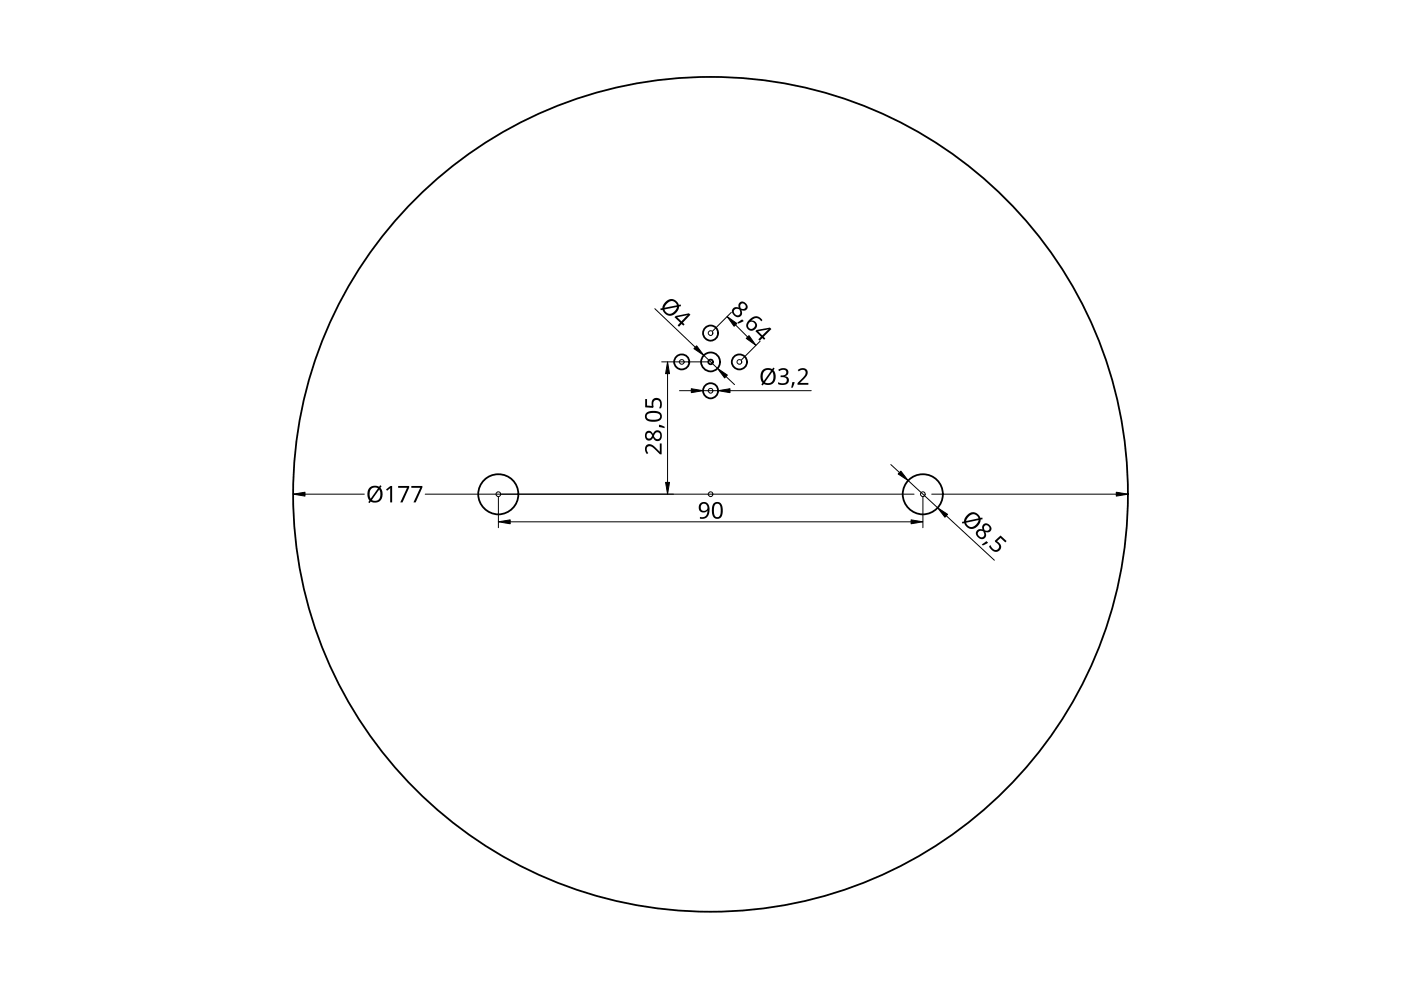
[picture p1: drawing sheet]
<svg xmlns="http://www.w3.org/2000/svg" width="297mm" height="210mm" viewBox="0 0 297 210" stroke-linecap="round" stroke-linejoin="round" font-family="sans-serif">
<g fill="none" stroke="#000" stroke-width=".38">
<circle cx="144.5" cy="76.7" r="1.59"/>
<circle cx="150.6" cy="70.6" r="1.59"/>
<circle cx="150.7" cy="76.7" r="2"/>
<circle cx="156.8" cy="76.7" r="1.6"/>
<circle cx="150.6" cy="82.8" r="1.59"/>
<circle cx="105.7" cy="104.8" r="4.2"/>
<circle cx="150.6" cy="104.8" r="88.5"/>
<circle cx="195.7" cy="104.8" r="4.2"/>
</g>
<circle cx="150.6" cy="76.7" r=".49" fill="none" stroke="#000" stroke-width=".38"/>
<g fill="none" stroke="#000" stroke-width=".21">
<path d="M138.8 65.4l8.6 8.2M141.5 79.2v23.1M149.2 75.3l2.9 2.8M150 76.7h-9.7M153.9 79.8l1.8 1.8M155.1 66.2l-4 4M155.9 68.9l2.6 2.6M161.2 72.3l-4 4M144.1 82.8h2.5M149.1 82.8h3.2M154.8 82.8h17.2M188.9 98.5l1.8 1.7"/>
<path d="M62.2 104.8h15M105.7 105.4v6.5M192.5 101.9l6.3 5.8M193.2 110.6h-85M193.8 104.8h-103.7M195.7 105.4v6.5M200.6 109.4l10.2 9.4M239.2 104.8h-41.7"/>
</g>
<g fill="#000" stroke="#000" stroke-width=".21">
<path d="M141.5 76.7l.5 2.5h-.9zM147.7 73.3l1.5 2-2.1-1.4zM154.2 67.1l2 1.5-.6 .6zM158.2 71.8l.6-.6 1.5 2zM146.6 82.4l2.5 .4-2.5 .4zM152.1 78.1l2.1 1.4-.6 .6zM152.3 82.8l2.5-.4v.9zM191 99.9l1.5 2-2.1-1.4zM62.2 104.8l2.5-.4v.8zM105.7 110.6l2.5-.4v.9zM141.1 102.3h.9l-.5 2.5zM193.2 110.2l2.5 .4-2.5 .5z"/>
<path d="M198.8 107.7l2.1 1.3-.6 .7zM236.7 104.4l2.5 .4-2.5 .4z"/>
</g>
<g fill="#000">
<path d="M156.3 68.4l1-.7 .4 .3-1.2 .6zM165 78.4a1.25 1.25 0 0 1 1.2-.4 1.25 1.25 0 0 1 1 .9 .85 .85 0 0 1-.8 .9 .93 .93 0 0 1 .9 1 .93 .93 0 0 1-1.1 .8l-1.2-.2v-.4a1.24 1.24 0 0 0 1.8-.3 .71 .71 0 0 0-1-.7h-.3v-.4a.81 .81 0 0 0 .9-.1 .81 .81 0 0 0 .3-.8 1.02 1.02 0 0 0-1.5 0zM136.8 84.6h.4v1.4l1 .1a1.17 1.17 0 0 1 1-1.8 1.17 1.17 0 0 1 1.1 1.6l-.2 .7h-.4a1.03 1.03 0 0 0-.5-1.8 .93 .93 0 0 0-.6 1.5l-.2 .2-1.6-.1zM139.7 90.1l1.2 .4v.3l-1.2-.3zM137 94.4a1.5 1.5 0 0 1 2.2 .7l.7 .7v-1.8h.4v2.3h-.4l-1.1-1.1a.98 .98 0 0 0-1.6-.2l-.1 .4 .3 .7-.2 .2a1.47 1.47 0 0 1-.2-1.9zM168 81l.5 .1-.4 1.1h-.4zM169.1 78.5a1.16 1.16 0 0 1 1.4-.5 1.16 1.16 0 0 1 .7 1.2l-.3 .6-1.3 1.4h1.8v.4h-2.3v-.4l1.1-1.1a.98 .98 0 0 0 .3-1.6l-.5-.1-.6 .3zM81.8 103.8l1-.8h.3v3.5h-.4v-3l-.6 .6zM84.4 103h2.4v.4l-1.5 3.1h-.4l1.4-3.1h-1.9zM87.2 103h2.3v.4l-1.4 3.1h-.4l1.4-3.1h-1.9zM208.1 115.4l1-.7 .4 .3-1.1 .7zM210 115.5a1.03 1.03 0 0 0 1.6 .9 .93 .93 0 0 0-.6-1.5l-.1-.2 1.2-1.2 1.3 1.2-.2 .3-1.1-.9-.7 .7 .4 .3a1.13 1.13 0 0 1 0 1.8 1.13 1.13 0 0 1-1.8-.5l-.3-.6z"/>
<path d="M141 64.1a1.61 1.61 0 0 1 1.7-.7 1.61 1.61 0 0 1 1.2 1.2h.4l.1 .3-.4 .1a1.8 1.8 0 0 1-1.5 1.9 1.8 1.8 0 0 1-2-1.2l-.4 .1-.1-.4 .4-.1 .2-.6zM140.9 65.6a1.24 1.24 0 0 0 1.1 .9 1.24 1.24 0 0 0 1.2-.8l.3-.6zM141.4 64.4l-.5 .8 2.6-.5a1.17 1.17 0 0 0-.9-.9 1.17 1.17 0 0 0-1.2 .6z"/>
<path d="M143.3 67l2.8-.6 .3 .3-1.6 1.7 .3 .4-.2 .2-.4-.3-.5 .6-.3-.3 .5-.6-1.2-1.1zM143.6 67.3l.9 .8 1.3-1.3z"/>
<path d="M155.5 65.4a1.03 1.03 0 0 1 1.1-.2 .91 .91 0 0 1 .5-1.2 .91 .91 0 0 1 1.2 .5 .85 .85 0 0 1 0 1.1 .85 .85 0 0 1-1.1 .2 1 1 0 0 1-.4 1.4 1 1 0 0 1-1.4-.5l-.2-.8zM155.5 66.2a.7 .7 0 0 0 1.4 0 .7 .7 0 0 0-1.4 0zM156.9 65a.6 .6 0 0 0 1.2 0 .6 .6 0 0 0-1.2 0z"/>
<path d="M158.8 67.9a1.63 1.63 0 0 1 2.8 0l-.2 .2a1.18 1.18 0 0 0-2.1-.1 1.08 1.08 0 0 1 1.2 1 1.08 1.08 0 0 1-1.2 1.1 1.22 1.22 0 0 1-1.1-.9 1.22 1.22 0 0 1 .6-1.3zM158.6 69a.76 .76 0 0 0 1.5 0 .76 .76 0 0 0-1.5 0z"/>
<path d="M160.2 70.2l.2-.2 2.8-.5 .4 .3-1.7 1.6 .4 .4-.3 .2-.4-.3-.5 .5-.3-.2 .5-.6zM160.7 70.2l.9 .9 1.4-1.3z"/>
<path d="M161.7 78.5l.5-.3a1.92 1.92 0 0 1 1.5 .1l.2-.4 .3 .2-.2 .4 .3 .6 .2 .7a1.63 1.63 0 0 1-.8 1.6 1.63 1.63 0 0 1-1.8 0l-.2 .3-.3-.2 .3-.3a2.31 2.31 0 0 1 0-2.7zM163.7 78.8l-1.5 2.3a1.24 1.24 0 0 0 1.4-.1 1.24 1.24 0 0 0 .4-1.5zM162.1 78.7a2 2 0 0 0-.2 2.1l1.6-2.2-.8-.2z"/>
<path d="M137.1 91.5a.88 .88 0 0 1 1.3 .5 1 1 0 0 1 1.3-.7 1 1 0 0 1 .6 1.3 .94 .94 0 0 1-.8 .9 .94 .94 0 0 1-1-.7 .91 .91 0 0 1-1.2 .6 .91 .91 0 0 1-.5-1.2zM138.7 92.4a.7 .7 0 0 0 1.4 0 .7 .7 0 0 0-1.4 0zM137.1 92.4a.6 .6 0 0 0 1.2 0 .6 .6 0 0 0-1.2 0z"/>
<path d="M137 87.6l.6-.4 .9-.1a1.36 1.36 0 0 1 1.8 1.3 1.57 1.57 0 0 1-2 1 1.19 1.19 0 0 1-1.3-.4 1.19 1.19 0 0 1 0-1.4zM137.3 87.8a.75 .75 0 0 0 0 1 .75 .75 0 0 0 .9 .2h1a.69 .69 0 0 0 .8-.7 .69 .69 0 0 0-.8-.7h-1.3z"/>
<path d="M78.3 103.5l.5-.4a1.92 1.92 0 0 1 1.6 .1l.2-.3 .3 .2-.2 .3a1.8 1.8 0 0 1 .2 2.4 1.8 1.8 0 0 1-2.3 .5l-.2 .4-.3-.2 .2-.4a2.31 2.31 0 0 1 0-2.6zM80.4 103.8l-1.6 2.2a1.18 1.18 0 0 0 1.4 0 1.18 1.18 0 0 0 .4-1.2zM78.7 103.6a2 2 0 0 0-.1 2.1l1.5-2.2-.7-.1z"/>
<path d="M148.4 106.7a1.22 1.22 0 0 1 1.5-.1 1.22 1.22 0 0 1 .5 1.4 1.64 1.64 0 0 1-2 2v-.4a1.16 1.16 0 0 0 1.2-.2 1.16 1.16 0 0 0 .4-1.1 1.08 1.08 0 0 1-1.6 .1 1.08 1.08 0 0 1 0-1.7zM148.5 107.6a.76 .76 0 0 0 1.5 0 .76 .76 0 0 0-1.5 0z"/>
<path d="M151.4 106.7a1.16 1.16 0 0 1 1.3-.1 1.16 1.16 0 0 1 .5 1.2 1.69 1.69 0 0 1-1 2.2 1.27 1.27 0 0 1-1.3-1.6l.1-1.1zM151.6 107l-.2 .6v1.3a.69 .69 0 0 0 .7 .8 .69 .69 0 0 0 .7-.8 1.91 1.91 0 0 0-.5-2.1z"/>
<path d="M205.1 109.1a1.59 1.59 0 0 1 2.8 .7l.4-.1v.4l-.4 .1-.1 .6-.5 .7a1.63 1.63 0 0 1-1.6 .6 1.63 1.63 0 0 1-1.3-1.2l-.4 .1v-.3l.4-.1 .1-.7zM204.8 110.8a1.18 1.18 0 0 0 1 .9 1.18 1.18 0 0 0 1.2-.5l.5-.9zM205.3 109.6l-.5 .9 2.7-.6a1.17 1.17 0 0 0-1-.9 1.17 1.17 0 0 0-1.2 .6z"/>
<path d="M207.2 112.5a1.03 1.03 0 0 1 1.1-.2 .91 .91 0 0 1 .4-1.3 .91 .91 0 0 1 1.3 .5 .85 .85 0 0 1 0 1.1 .85 .85 0 0 1-1.1 .2 1 1 0 0 1-.3 1.4 1 1 0 0 1-1.4-.4l-.3-.8zM207.3 113.2a.7 .7 0 0 0 1.4 0 .7 .7 0 0 0-1.4 0zM208.6 112a.6 .6 0 0 0 1.2 0 .6 .6 0 0 0-1.2 0z"/>
</g>
<g fill="none" stroke="#000" stroke-width=".21">
<circle cx="144.5" cy="76.7" r=".49"/>
<circle cx="150.6" cy="70.6" r=".49"/>
<circle cx="156.8" cy="76.7" r=".5"/>
<circle cx="150.6" cy="82.8" r=".49"/>
<circle cx="105.6" cy="104.8" r=".49"/>
<circle cx="150.6" cy="104.8" r=".49"/>
<circle cx="195.6" cy="104.8" r=".49"/>
</g>
</svg>
